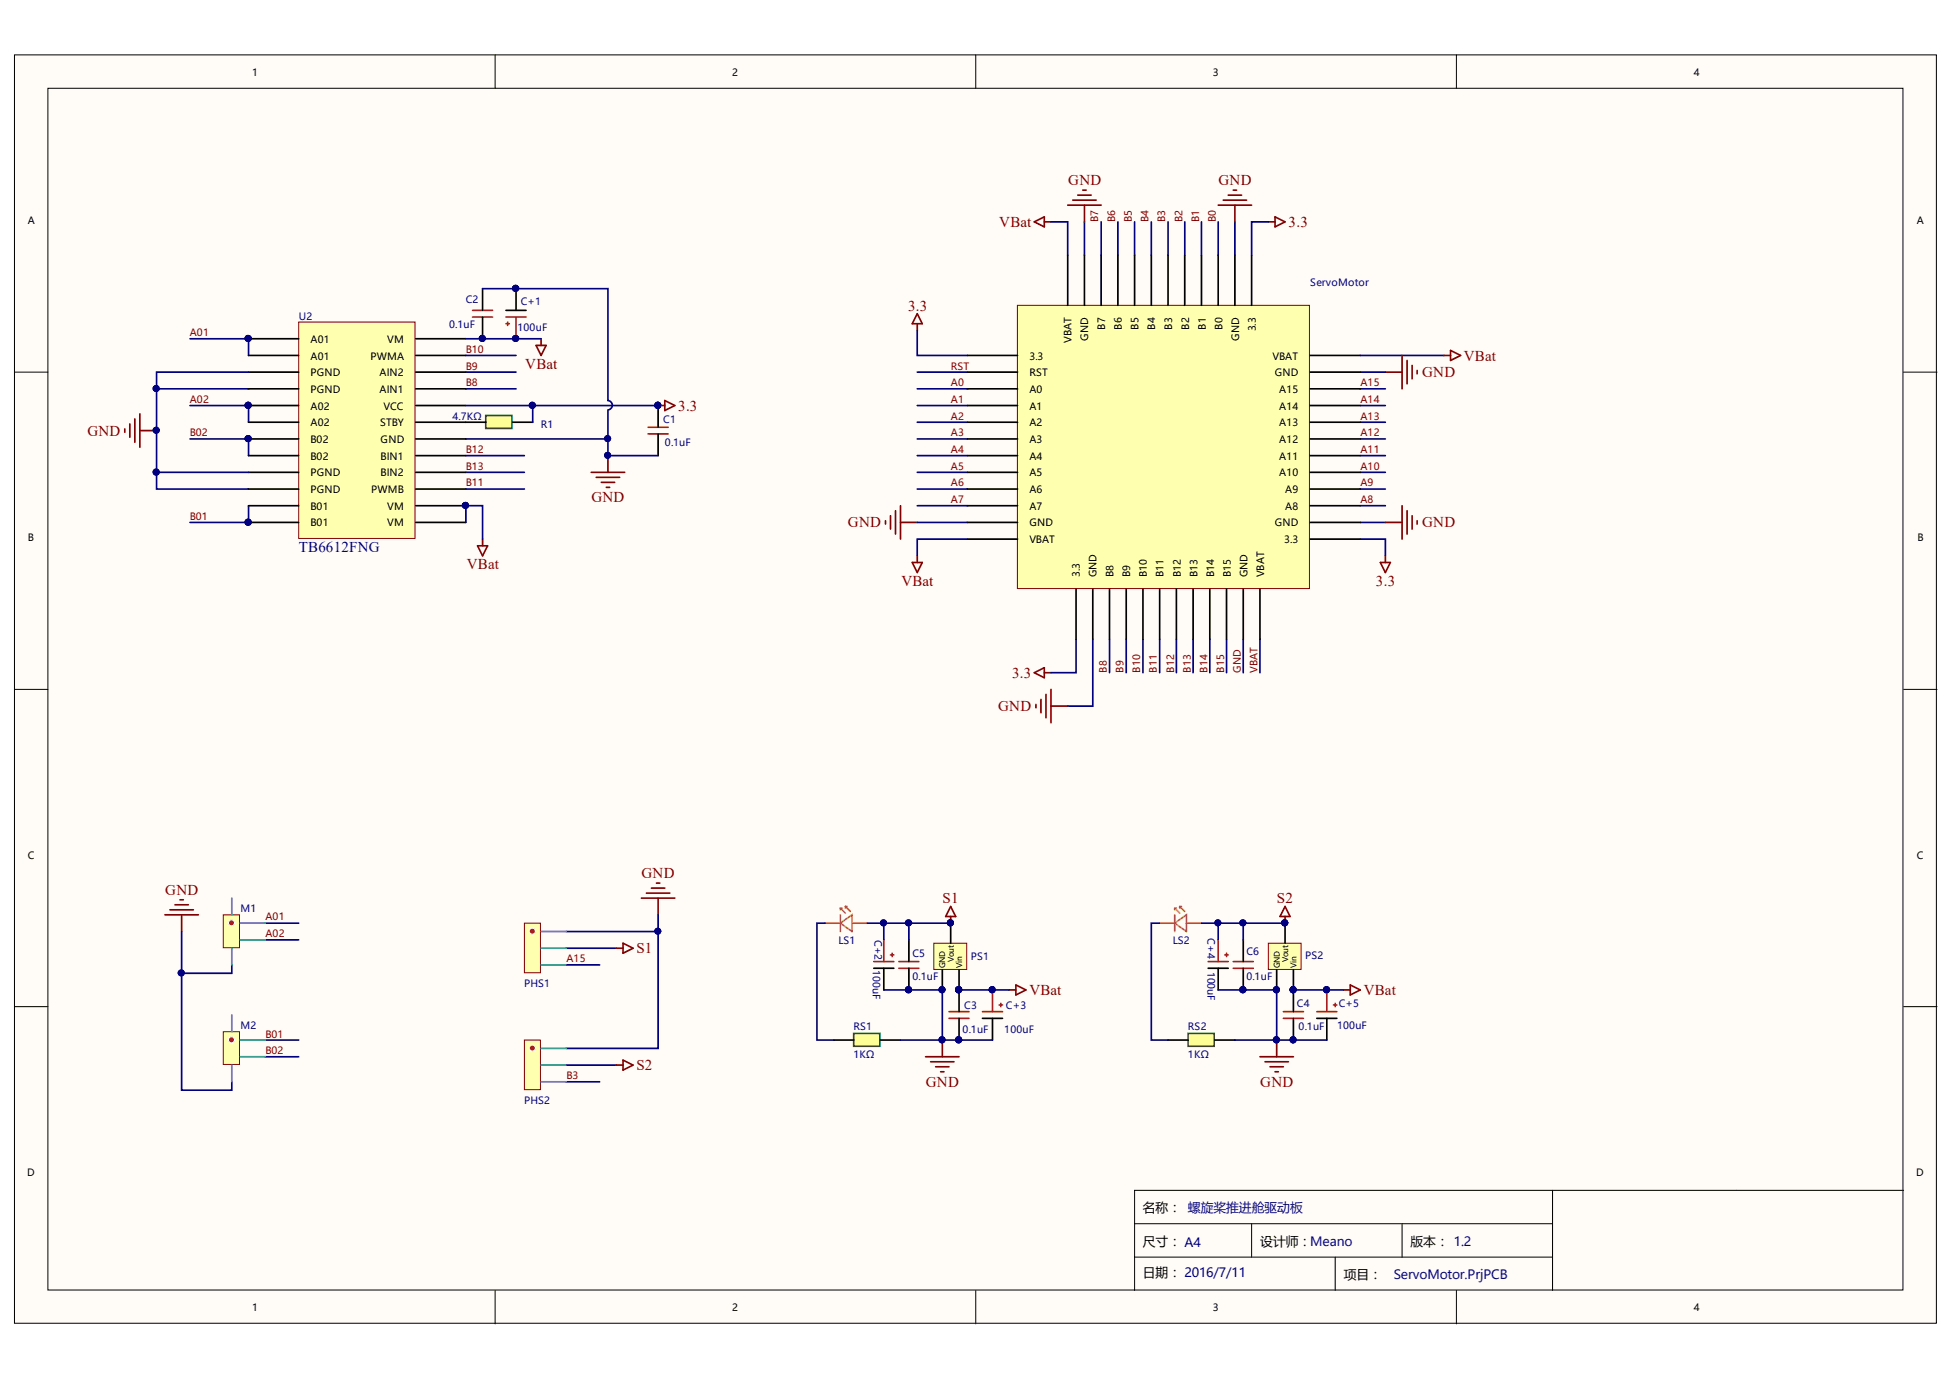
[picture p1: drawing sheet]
<svg xmlns="http://www.w3.org/2000/svg" width="297mm" height="210mm" viewBox="0 0 297 210" stroke-linecap="round" stroke-linejoin="round" font-family="sans-serif">
<defs><g id="words">
<g font-size="2.3" fill="#800000">
<text x="162.3" y="28.1">GND</text>
<text x="185.1" y="28.1">GND</text>
<text x="151.8" y="34.4">VBat</text>
<text x="195.8" y="34.4">3.3</text>
<text x="138" y="47.2">3.3</text>
<text x="79.8" y="56.1">VBat</text>
<text x="216.1" y="57.3">GND</text>
<text x="222.4" y="54.8">VBat</text>
<text x="103.1" y="62.4">3.3</text>
<text x="13.3" y="66.2">GND</text>
<text x="89.9" y="76.3">GND</text>
<text x="128.8" y="80.1">GND</text>
<text x="216.1" y="80.1">GND</text>
<text x="70.9" y="86.4">VBat</text>
<text x="137" y="89">VBat</text>
<text x="209.1" y="89">3.3</text>
<text x="153.8" y="102.9">3.3</text>
<text x="151.7" y="108.1">GND</text>
<text x="25.1" y="135.9">GND</text>
<text x="97.5" y="133.4">GND</text>
<text x="143.2" y="137.2">S1</text>
<text x="194" y="137.2">S2</text>
<text x="96.7" y="144.8">S1</text>
<text x="156.4" y="151.1">VBat</text>
<text x="207.2" y="151.1">VBat</text>
<text x="96.7" y="162.5">S2</text>
<text x="140.7" y="165.1">GND</text>
<text x="191.5" y="165.1">GND</text>
</g>
<text font-size="2.3" fill="#000080" x="45.4" y="83.9">TB6612FNG</text>
<g font-size="1.9">
<text x="173.6" y="184.1">名称： 螺旋桨推进舱驱动板</text>
<text x="173.6" y="189.2">尺寸： A4</text>
<text x="191.5" y="189.2">设计师：Meano</text>
<text x="214.3" y="189.2">版本： 1.2</text>
<text x="173.6" y="194">日期： 2016/7/11</text>
<text x="204.2" y="194.2">项目：</text>
</g>
<text font-size="1.9" fill="#11037f" x="211.8" y="194.2">ServoMotor.PrjPCB</text>
<g font-size="1.5">
<text x="38.3" y="11.5">1</text>
<text x="111.3" y="11.5">2</text>
<text x="184.3" y="11.5">3</text>
<text x="257.3" y="11.5">4</text>
<text x="4.2" y="34">A</text>
<text x="291.2" y="34">A</text>
<text x="47.2" y="52.1">A01</text>
<text x="58.8" y="52.1">VM</text>
<text x="162.8" y="52.1" transform="rotate(-90 162.8 52.1)">VBAT</text>
<text x="165.4" y="51.7" transform="rotate(-90 165.4 51.7)">GND</text>
<text x="167.9" y="50.1" transform="rotate(-90 167.9 50.1)">B7</text>
<text x="170.4" y="50.1" transform="rotate(-90 170.4 50.1)">B6</text>
<text x="173" y="50.1" transform="rotate(-90 173 50.1)">B5</text>
<text x="175.5" y="50.1" transform="rotate(-90 175.5 50.1)">B4</text>
<text x="178.1" y="50.1" transform="rotate(-90 178.1 50.1)">B3</text>
<text x="180.7" y="50.1" transform="rotate(-90 180.7 50.1)">B2</text>
<text x="183.2" y="50.1" transform="rotate(-90 183.2 50.1)">B1</text>
<text x="185.7" y="50.1" transform="rotate(-90 185.7 50.1)">B0</text>
<text x="188.3" y="51.7" transform="rotate(-90 188.3 51.7)">GND</text>
<text x="190.8" y="50.3" transform="rotate(-90 190.8 50.3)">3.3</text>
<text x="47.2" y="54.6">A01</text>
<text x="47.2" y="57.1">PGND</text>
<text x="47.2" y="59.7">PGND</text>
<text x="56.3" y="54.6">PWMA</text>
<text x="57.7" y="59.7">AIN1</text>
<text x="57.7" y="57.1">AIN2</text>
<text x="156.4" y="54.6">3.3</text>
<text x="156.4" y="57.1">RST</text>
<text x="156.4" y="59.7">A0</text>
<text x="193.3" y="54.6">VBAT</text>
<text x="193.7" y="57.1">GND</text>
<text x="194.4" y="59.7">A15</text>
<text x="47.2" y="62.2">A02</text>
<text x="47.2" y="64.7">A02</text>
<text x="57.7" y="64.7">STBY</text>
<text x="58.2" y="62.2">VCC</text>
<text x="156.4" y="62.2">A1</text>
<text x="156.4" y="64.7">A2</text>
<text x="194.4" y="64.7">A13</text>
<text x="194.4" y="62.2">A14</text>
<text x="47.2" y="67.3">B02</text>
<text x="47.2" y="69.8">B02</text>
<text x="57.8" y="69.8">BIN1</text>
<text x="57.8" y="67.3">GND</text>
<text x="156.4" y="67.3">A3</text>
<text x="156.4" y="69.8">A4</text>
<text x="194.4" y="69.8">A11</text>
<text x="194.4" y="67.3">A12</text>
<text x="47.2" y="72.3">PGND</text>
<text x="47.2" y="74.9">PGND</text>
<text x="47.2" y="77.4">B01</text>
<text x="56.4" y="74.9">PWMB</text>
<text x="57.8" y="72.3">BIN2</text>
<text x="58.8" y="77.4">VM</text>
<text x="156.4" y="72.3">A5</text>
<text x="156.4" y="74.9">A6</text>
<text x="156.4" y="77.4">A7</text>
<text x="194.4" y="72.3">A10</text>
<text x="195.3" y="77.4">A8</text>
<text x="195.3" y="74.9">A9</text>
<text x="4.2" y="82.2">B</text>
<text x="47.2" y="79.9">B01</text>
<text x="58.8" y="79.9">VM</text>
<text x="156.4" y="79.9">GND</text>
<text x="156.4" y="82.5">VBAT</text>
<text x="193.7" y="79.9">GND</text>
<text x="195.1" y="82.5">3.3</text>
<text x="291.3" y="82.2">B</text>
<text x="164.1" y="87.7" transform="rotate(-90 164.1 87.7)">3.3</text>
<text x="166.6" y="87.7" transform="rotate(-90 166.6 87.7)">GND</text>
<text x="169.2" y="87.7" transform="rotate(-90 169.2 87.7)">B8</text>
<text x="171.7" y="87.7" transform="rotate(-90 171.7 87.7)">B9</text>
<text x="174.2" y="87.7" transform="rotate(-90 174.2 87.7)">B10</text>
<text x="176.8" y="87.7" transform="rotate(-90 176.8 87.7)">B11</text>
<text x="179.4" y="87.7" transform="rotate(-90 179.4 87.7)">B12</text>
<text x="181.9" y="87.7" transform="rotate(-90 181.9 87.7)">B13</text>
<text x="184.5" y="87.7" transform="rotate(-90 184.5 87.7)">B14</text>
<text x="187" y="87.7" transform="rotate(-90 187 87.7)">B15</text>
<text x="189.5" y="87.7" transform="rotate(-90 189.5 87.7)">GND</text>
<text x="192.1" y="87.7" transform="rotate(-90 192.1 87.7)">VBAT</text>
<text x="4.2" y="130.4">C</text>
<text x="291.2" y="130.4">C</text>
<text x="4.1" y="178.6">D</text>
<text x="291.1" y="178.6">D</text>
<text x="38.3" y="199.1">1</text>
<text x="111.3" y="199.1">2</text>
<text x="184.3" y="199.1">3</text>
<text x="257.3" y="199.1">4</text>
</g>
<g font-size="1.5" fill="#800000">
<text x="166.9" y="33.7" transform="rotate(-90 166.9 33.7)">B7</text>
<text x="169.4" y="33.7" transform="rotate(-90 169.4 33.7)">B6</text>
<text x="172" y="33.7" transform="rotate(-90 172 33.7)">B5</text>
<text x="174.5" y="33.7" transform="rotate(-90 174.5 33.7)">B4</text>
<text x="177" y="33.7" transform="rotate(-90 177 33.7)">B3</text>
<text x="179.6" y="33.7" transform="rotate(-90 179.6 33.7)">B2</text>
<text x="182.2" y="33.7" transform="rotate(-90 182.2 33.7)">B1</text>
<text x="184.7" y="33.7" transform="rotate(-90 184.7 33.7)">B0</text>
<text x="28.8" y="51.1">A01</text>
<text x="70.8" y="53.6">B10</text>
<text x="70.8" y="56.1">B9</text>
<text x="70.8" y="58.7">B8</text>
<text x="144.5" y="56.1">RST</text>
<text x="144.5" y="58.7">A0</text>
<text x="206.7" y="58.7">A15</text>
<text x="28.8" y="61.2">A02</text>
<text x="144.5" y="61.2">A1</text>
<text x="144.5" y="63.7">A2</text>
<text x="206.7" y="63.7">A13</text>
<text x="206.7" y="61.2">A14</text>
<text x="28.8" y="66.3">B02</text>
<text x="70.8" y="68.8">B12</text>
<text x="70.8" y="71.3">B13</text>
<text x="144.5" y="66.3">A3</text>
<text x="144.5" y="68.8">A4</text>
<text x="144.5" y="71.3">A5</text>
<text x="206.7" y="71.3">A10</text>
<text x="206.7" y="68.8">A11</text>
<text x="206.7" y="66.3">A12</text>
<text x="70.8" y="73.9">B11</text>
<text x="144.5" y="73.9">A6</text>
<text x="144.5" y="76.4">A7</text>
<text x="206.7" y="76.4">A8</text>
<text x="206.7" y="73.9">A9</text>
<text x="28.8" y="78.9">B01</text>
<text x="168.1" y="102.1" transform="rotate(-90 168.1 102.1)">B8</text>
<text x="170.7" y="102.1" transform="rotate(-90 170.7 102.1)">B9</text>
<text x="173.2" y="102.1" transform="rotate(-90 173.2 102.1)">B10</text>
<text x="175.8" y="102.1" transform="rotate(-90 175.8 102.1)">B11</text>
<text x="178.4" y="102.1" transform="rotate(-90 178.4 102.1)">B12</text>
<text x="180.9" y="102.1" transform="rotate(-90 180.9 102.1)">B13</text>
<text x="183.4" y="102.1" transform="rotate(-90 183.4 102.1)">B14</text>
<text x="186" y="102.1" transform="rotate(-90 186 102.1)">B15</text>
<text x="188.5" y="102.1" transform="rotate(-90 188.5 102.1)">GND</text>
<text x="191.1" y="102.1" transform="rotate(-90 191.1 102.1)">VBAT</text>
<text x="40.3" y="139.8">A01</text>
<text x="40.3" y="142.3">A02</text>
<text x="86.1" y="146.1">A15</text>
<text x="40.3" y="157.6">B01</text>
<text x="40.3" y="160.1">B02</text>
<text x="86.1" y="163.9">B3</text>
</g>
<g font-size="1.5" fill="#000080">
<text x="70.8" y="46">C2</text>
<text x="79.1" y="46.3">C+1</text>
<text x="199.1" y="43.5">ServoMotor</text>
<text x="45.4" y="48.5">U2</text>
<text x="68.2" y="49.8">0.1uF</text>
<text x="78.6" y="50.3">100uF</text>
<text x="68.7" y="63.7">4.7KΩ</text>
<text x="82.2" y="65">R1</text>
<text x="100.8" y="64.2">C1</text>
<text x="101" y="67.8">0.1uF</text>
<text x="36.5" y="138.5">M1</text>
<text x="127.4" y="143.3">LS1</text>
<text x="132.9" y="142.7" transform="rotate(90 132.9 142.7)">C+2</text>
<text x="178.2" y="143.3">LS2</text>
<text x="183.4" y="142.5" transform="rotate(90 183.4 142.5)">C+4</text>
<text x="79.6" y="149.9">PHS1</text>
<text x="132.6" y="147.3" transform="rotate(90 132.6 147.3)">100uF</text>
<text x="138.6" y="148.9">0.1uF</text>
<text x="138.6" y="145.4">C5</text>
<text x="147.5" y="145.9">PS1</text>
<text x="183.4" y="147.6" transform="rotate(90 183.4 147.6)">100uF</text>
<text x="189.4" y="148.9">0.1uF</text>
<text x="189.4" y="145.1">C6</text>
<text x="198.3" y="145.6">PS2</text>
<text x="146.5" y="153.2">C3</text>
<text x="152.8" y="153.2">C+3</text>
<text x="197.1" y="153">C4</text>
<text x="203.4" y="153">C+5</text>
<text x="36.5" y="156.3">M2</text>
<text x="129.7" y="160.6">1KΩ</text>
<text x="129.7" y="156.5">RS1</text>
<text x="146.3" y="156.8">0.1uF</text>
<text x="152.6" y="156.8">100uF</text>
<text x="180.5" y="160.6">1KΩ</text>
<text x="180.5" y="156.5">RS2</text>
<text x="197.3" y="156.5">0.1uF</text>
<text x="203.1" y="156.3">100uF</text>
<text x="79.6" y="167.7">PHS2</text>
</g>
<g font-size="1.2">
<text x="143.6" y="147.1" transform="rotate(-90 143.6 147.1)">GND</text>
<text x="144.9" y="146.1" transform="rotate(-90 144.9 146.1)">Vout</text>
<text x="146.2" y="147.1" transform="rotate(-90 146.2 147.1)">Vin</text>
<text x="194.4" y="147.1" transform="rotate(-90 194.4 147.1)">GND</text>
<text x="195.7" y="146.1" transform="rotate(-90 195.7 146.1)">Vout</text>
<text x="197" y="147.1" transform="rotate(-90 197 147.1)">Vin</text>
</g>
</g></defs>
<g fill="#fffcf8" stroke="#000" stroke-width=".15">
<path d="M2.2 8.3h292v192.7h-292z"/>
<path d="M7.3 13.4h281.8v182.5h-281.8z"/>
</g>
<g fill="none" stroke="#000" stroke-width=".15">
<path d="M75.2 8.3v5.1M148.3 8.3v5.1M221.3 8.3v5.1M2.2 56.5h5.1M289.2 56.5h5.1M2.2 104.7h5.1M289.2 104.7h5.1M2.2 152.9h5.1M289.2 152.9h5.1M75.2 196v5.1M148.3 196v5.1M172.4 185.9h63.5"/>
<path d="M172.4 190.9h63.5M190.2 185.9v5M202.9 190.9v5.1M213 185.9v5M221.3 196v5.1M235.9 180.8v15.2M289.2 180.8h-116.8v15.2"/>
</g>
<g fill="none" stroke="#000080" stroke-width=".25">
<path d="M70.8 59.1h7.6M70.8 56.5h7.6M70.8 54h7.6M70.8 74.3h8.9M70.8 71.7h8.9M70.8 69.2h8.9M35.2 146.6v1.2h-7.6v17.8h7.6v-1.3M40.3 140.2h5.1M40.3 142.8h5.1M40.3 158h5.1M86 141.5h14v17.7h-14M86 146.6h5.1"/>
<path d="M86 144h7.6M40.3 160.5h5.1M86 164.3h5.1"/>
</g>
<g fill="#000080" stroke="#000080" stroke-width=".15">
<circle cx="99.9" cy="141.4" r=".46"/>
<circle cx="78.3" cy="43.8" r=".46"/>
<circle cx="78.3" cy="51.4" r=".46"/>
<circle cx="73.3" cy="51.4" r=".46"/>
<circle cx="27.5" cy="147.8" r=".46"/>
<circle cx="92.3" cy="69.2" r=".46"/>
</g>
<g fill="none" stroke="#800000" stroke-width=".25">
<path d="M89.8 71.7h5.1M90.6 72.5h3.6M91.4 73.3h2M92.1 74h.5M92.4 69.2v2.5M25.1 138.9h5M25.8 138.2h3.6M26.6 137.4h2M27.3 136.7h.6M27.6 138.9v2.6M97.5 136.4h5M98.2 135.6h3.6"/>
<path d="M99 134.9h2M99.7 134.1h.5M100 136.4v2.5"/>
</g>
<path d="M71.8 48.2h3M71.8 47.1h3M76.9 48.2h3M76.9 49.2h.5M77.1 48.9v.5M78.4 48.2v3.3" fill="none" stroke="#ee0e22" stroke-width=".25"/>
<path d="M73.3 43.8v3.3M73.3 48.2v3.3M76.9 47.1h3M78.4 43.8v3.3" fill="none" stroke="#000" stroke-width=".25"/>
<path d="M73.8 63.1h4v2h-4z" fill="#ffff80" stroke="#00bf00" stroke-width=".25"/>
<path d="M70.8 64.1h3M77.9 64.1h3M100 61.6v3.3M100 65.9v3.3" fill="none" stroke="#000" stroke-width=".25"/>
<g fill="none" stroke="#000080" stroke-width=".25">
<path d="M159.7 33.7h2.5v5.1M164.8 33.7v5.1M167.3 33.7v5.1M169.8 33.7v5.1M172.4 33.7v5.1M174.9 33.7v5.1M177.5 33.7v5.1M180 33.7v5.1M182.5 33.7v5.1M185.1 33.7v5.1M187.6 33.7v5.1M192.7 33.7h-2.5v5.1"/>
<path d="M23.8 59.1h14M28.9 51.5h8.9v2.5M139.4 50.2v3.8h7.6M139.4 59.1h7.6M139.4 56.5h7.6M206.7 59.1h3.8M206.7 54h12.7M206.7 56.5h3.8M23.8 71.7v2.6h14M28.9 61.6h8.9v2.5M28.9 66.7h8.9v2.5M37.8 76.8v2.5h-8.9"/>
<path d="M70.8 66.7h21.6M80.9 61.6v2.5M139.4 79.3h7.6M139.4 76.8h7.6M139.4 74.3h7.6M139.4 71.7h7.6M139.4 69.2h7.6M139.4 66.7h7.6M139.4 64.1h7.6M139.4 61.6h7.6M206.7 79.3h3.8M206.7 76.8h3.8"/>
<path d="M206.7 74.3h3.8M206.7 71.7h3.8M206.7 69.2h3.8M206.7 66.7h3.8M206.7 64.1h3.8M206.7 61.6h3.8M147 81.9h-7.6v2.5M163.5 97.1v5.1h-3.8M166 97.1v10.1h-3.8M168.6 97.1v5.1M171.1 97.1v5.1M173.7 97.1v5.1"/>
<path d="M176.2 97.1v5.1M178.7 97.1v5.1M181.3 97.1v5.1M183.8 97.1v5.1M186.4 97.1v5.1M188.9 97.1v5.1M191.4 97.1v5.1M206.7 81.9h3.8v2.5M100 138.9v2.6M27.6 141.5v6.3"/>
</g>
<g fill="#000080" stroke="#000080" stroke-width=".15">
<circle cx="80.9" cy="61.6" r=".47"/>
<circle cx="23.7" cy="71.7" r=".47"/>
<circle cx="23.7" cy="59" r=".46"/>
<circle cx="23.7" cy="65.3" r=".46"/>
<circle cx="37.7" cy="51.4" r=".46"/>
<circle cx="37.7" cy="61.6" r=".47"/>
<circle cx="37.7" cy="66.6" r=".46"/>
<circle cx="37.7" cy="79.3" r=".47"/>
<circle cx="92.3" cy="66.6" r=".46"/>
<circle cx="99.9" cy="61.6" r=".46"/>
<circle cx="99.9" cy="141.4" r=".46"/>
<circle cx="27.5" cy="147.8" r=".46"/>
</g>
<g fill="none" stroke="#800000" stroke-width=".25">
<path d="M157.1 33.7l1.6-.8v1.6zM158.7 33.7h1M162.2 31.2h5.1M163 30.4h3.5M163.8 29.6h2M164.5 28.9h.5M164.8 31.2v2.5M185.1 31.2h5.1M185.8 30.4h3.6M186.6 29.6h2M187.4 28.9h.5M187.6 31.2v2.5"/>
<path d="M192.7 33.7h1M193.7 32.9l1.5 .8-1.5 .8zM81.5 52.5h1.5l-.8 1.5zM82.2 51.5v1M139.4 47.6l.7 1.6h-1.5zM139.4 49.2v1M210.5 56.5h2.5M213 54v5.1M213.8 54.7v3.6M214.6 55.5v2M215.3 56.3v.5M219.4 54h1"/>
<path d="M220.4 53.2l1.5 .8-1.5 .7zM19 65.1v.6M19.7 64.4v2M20.5 63.6v3.6M21.2 62.9v5M21.2 65.4h2.6M134.5 79.1v.5M135.3 78.3v2.1M136.1 77.6v3.5M136.8 76.8v5.1M136.8 79.3h2.6M210.5 79.3h2.5"/>
<path d="M213 76.8v5.1M213.8 77.6v3.5M214.6 78.3v2.1M215.3 79.1v.5M138.6 85.4h1.5l-.7 1.6zM139.4 84.4v1M209.7 85.4h1.6l-.8 1.6zM210.5 84.4v1M157.1 102.2l1.6-.8v1.5zM157.4 107v.5M158.2 106.2v2.1M158.7 102.2h1"/>
<path d="M158.9 105.5v3.5M159.7 104.7v5.1M159.7 107.2h2.5M93.6 144h1.1M94.7 143.3l1.5 .7-1.5 .8z"/>
</g>
<path d="M98.5 65.9h3M98.5 64.9h3" fill="none" stroke="#ee0e22" stroke-width=".25"/>
<path d="M45.4 48.9h17.7v32.9h-17.7z" fill="#ffffb0" stroke="#800000" stroke-width=".15"/>
<g fill="none" stroke="#000" stroke-width=".25">
<path d="M37.8 51.5h7.6M37.8 54h7.6M37.8 56.5h7.6M37.8 59.1h7.6M63.2 51.5h7.6M63.2 54h7.6M63.2 56.5h7.6M63.2 59.1h7.6M37.8 61.6h7.6M37.8 64.1h7.6M37.8 66.7h7.6M37.8 69.2h7.6"/>
<path d="M37.8 71.7h7.6M37.8 74.3h7.6M37.8 76.8h7.6M37.8 79.3h7.6M63.2 61.6h7.6M63.2 64.1h7.6M63.2 66.7h7.6M63.2 69.2h7.6M63.2 71.7h7.6M63.2 74.3h7.6M63.2 76.8h7.6M63.2 79.3h7.6"/>
</g>
<g fill="#000080" stroke="#000080" stroke-width=".15">
<circle cx="37.7" cy="51.4" r=".46"/>
<circle cx="37.7" cy="61.6" r=".47"/>
<circle cx="37.7" cy="66.6" r=".46"/>
<circle cx="37.7" cy="79.3" r=".47"/>
<circle cx="70.7" cy="76.8" r=".46"/>
</g>
<path d="M154.6 46.4h44.4v43h-44.4z" fill="#ffffb0" stroke="#800000" stroke-width=".15"/>
<g fill="none" stroke="#000" stroke-width=".25">
<path d="M162.2 38.8v7.6M164.8 38.8v7.6M167.3 38.8v7.6M169.8 38.8v7.6M172.4 38.8v7.6M174.9 38.8v7.6M177.5 38.8v7.6M180 38.8v7.6M182.5 38.8v7.6M185.1 38.8v7.6M187.6 38.8v7.6M190.2 38.8v7.6"/>
<path d="M147 54h7.6M147 56.5h7.6M147 59.1h7.6M199.1 54h7.6M199.1 56.5h7.6M199.1 59.1h7.6M147 61.6h7.6M147 64.1h7.6M147 66.7h7.6M147 69.2h7.6M147 71.7h7.6M147 74.3h7.6"/>
<path d="M147 76.8h7.6M147 79.3h7.6M199.1 61.6h7.6M199.1 64.1h7.6M199.1 66.7h7.6M199.1 69.2h7.6M199.1 71.7h7.6M199.1 74.3h7.6M199.1 76.8h7.6M199.1 79.3h7.6M147 81.9h7.6M163.5 89.5v7.6"/>
<path d="M166 89.5v7.6M168.6 89.5v7.6M171.1 89.5v7.6M173.7 89.5v7.6M176.2 89.5v7.6M178.7 89.5v7.6M181.3 89.5v7.6M183.8 89.5v7.6M186.4 89.5v7.6M188.9 89.5v7.6M191.4 89.5v7.6M199.1 81.9h7.6"/>
</g>
<path d="M100 61.6h1M101 60.8l1.5 .8-1.5 .8zM72.6 82.9h1.5l-.8 1.5zM73.3 81.9v1" fill="none" stroke="#800000" stroke-width=".25"/>
<path d="M70.8 79.3v-2.5h2.5v5.1M70.8 61.6h29.2" fill="none" stroke="#000080" stroke-width=".25"/>
<g fill="#000080" stroke="#000080" stroke-width=".15">
<circle cx="70.7" cy="76.8" r=".46"/>
<circle cx="80.9" cy="61.6" r=".47"/>
<circle cx="99.9" cy="61.6" r=".46"/>
</g>
<path d="M141.9 143.3h5v3.9h-5z" fill="#ffffb0" stroke="#800000" stroke-width=".15"/>
<g fill="none" stroke="#000" stroke-width=".25">
<path d="M132.8 147.1h3M134.3 147.1v3.3M143.2 147.3v3.1M144.4 140.2v3.1M145.7 147.3v6.4M145.7 154.7v3.3M149.3 154.7h3M150.8 154.7v3.3M183.6 147.1h3M185.1 147.1v3.3M196.5 150.4v3.3M196.5 154.7v3.3"/>
<path d="M200.1 154.7h3M201.6 154.7v3.3"/>
</g>
<g fill="#000080" stroke="#000080" stroke-width=".15">
<circle cx="144.4" cy="140.2" r=".46"/>
<circle cx="145.7" cy="150.3" r=".47"/>
<circle cx="143.1" cy="150.3" r=".46"/>
<circle cx="150.7" cy="150.3" r=".46"/>
<circle cx="145.7" cy="157.9" r=".47"/>
<circle cx="201.5" cy="150.3" r=".46"/>
<circle cx="195.2" cy="140.2" r=".46"/>
<circle cx="196.5" cy="157.9" r=".46"/>
<circle cx="196.5" cy="150.3" r=".46"/>
</g>
<g fill="none" stroke="#ee0e22" stroke-width=".25">
<path d="M132.8 146h3M134.3 142.8v3.2M135.3 145h.5M135.6 144.8v.5M144.2 153.7h3M144.2 154.7h3M149.3 153.7h3M150.8 150.4v3.3M151.8 152.6h.5M152.1 152.4v.5M183.6 146h3M185.1 142.8v3.2"/>
<path d="M186.1 145h.5M186.4 144.8v.5M195 153.7h3M195 154.7h3M200.1 153.7h3M201.6 150.4v3.3M202.6 152.6h.5M202.9 152.4v.5"/>
</g>
<path d="M144.4 137.7l.8 1.5h-1.5zM144.4 139.2v1M195.2 137.7l.8 1.5h-1.5zM195.2 139.2v1M153.3 150.4h1.1M154.4 149.6l1.5 .8-1.5 .7zM204.1 150.4h1.1M205.2 149.6l1.5 .8-1.5 .7zM93.6 161.8h1.1M94.7 161l1.5 .8-1.5 .7z" fill="none" stroke="#800000" stroke-width=".25"/>
<path d="M86 161.8h7.6" fill="none" stroke="#000080" stroke-width=".25"/>
<path d="M33.9 138.9h2.5v5h-2.5z" fill="#ffffb0" stroke="#800000" stroke-width=".15"/>
<path d="M36.5 140.2h3.8M36.5 142.8h3.8" fill="none" stroke="#009cca" stroke-width=".25"/>
<circle cx="35.2" cy="140.2" r=".46" fill="#ee0e22" stroke="#fff" stroke-width=".15"/>
<path d="M35.2 136.4v2.5M35.2 144v2.6" fill="none" stroke="#009cca" stroke-width=".25"/>
<path d="M33.9 156.7h2.5v5h-2.5z" fill="#ffffb0" stroke="#800000" stroke-width=".15"/>
<path d="M36.5 158h3.8M36.5 160.5h3.8" fill="none" stroke="#009cca" stroke-width=".25"/>
<circle cx="35.2" cy="157.9" r=".46" fill="#ee0e22" stroke="#fff" stroke-width=".15"/>
<path d="M35.2 154.2v2.5M35.2 161.8v2.5" fill="none" stroke="#009cca" stroke-width=".25"/>
<path d="M145.7 150.4h7.6M196.5 150.4h7.6" fill="none" stroke="#000080" stroke-width=".25"/>
<g fill="#000080" stroke="#000080" stroke-width=".15">
<circle cx="145.7" cy="150.3" r=".47"/>
<circle cx="150.7" cy="150.3" r=".46"/>
<circle cx="143.1" cy="157.9" r=".46"/>
<circle cx="193.9" cy="157.9" r=".46"/>
<circle cx="196.5" cy="150.3" r=".46"/>
<circle cx="201.5" cy="150.3" r=".46"/>
</g>
<path d="M143.2 158v2.5M194 158v2.5M140.6 160.5h5.1M141.4 161.3h3.6M142.2 162h2M142.9 162.8h.5M191.4 160.5h5.1M192.2 161.3h3.6M193 162h2M193.7 162.8h.5" fill="none" stroke="#800000" stroke-width=".25"/>
<path d="M192.7 143.3h5v3.9h-5z" fill="#ffffb0" stroke="#800000" stroke-width=".15"/>
<path d="M138.1 142.8v3.2M138.1 147.1v3.3M188.9 142.8v3.2M188.9 147.1v3.3M194 147.3v3.1M195.2 140.2v3.1M196.5 147.3v3.1" fill="none" stroke="#000" stroke-width=".25"/>
<g fill="#000080" stroke="#000080" stroke-width=".15">
<circle cx="195.2" cy="140.2" r=".46"/>
<circle cx="196.5" cy="150.3" r=".46"/>
<circle cx="193.9" cy="150.3" r=".46"/>
<circle cx="138" cy="150.3" r=".47"/>
<circle cx="188.8" cy="150.3" r=".47"/>
<circle cx="138" cy="140.2" r=".46"/>
<circle cx="188.8" cy="140.2" r=".46"/>
</g>
<path d="M136.6 147.1h3M136.6 146h3M187.4 147.1h3M187.4 146h3" fill="none" stroke="#ee0e22" stroke-width=".25"/>
<path d="M138.1 140.2v2.6M188.9 140.2v2.6" fill="none" stroke="#000080" stroke-width=".25"/>
<path d="M79.7 140.2h2.4v7.5h-2.4z" fill="#ffffb0" stroke="#800000" stroke-width=".15"/>
<path d="M82.2 141.5h3.8M82.2 144h3.8M82.2 146.6h3.8" fill="none" stroke="#009cca" stroke-width=".25"/>
<circle cx="80.9" cy="141.4" r=".46" fill="#ee0e22" stroke="#fff" stroke-width=".15"/>
<path d="M79.7 158h2.4v7.5h-2.4z" fill="#ffffb0" stroke="#800000" stroke-width=".15"/>
<path d="M82.2 159.2h3.8M82.2 161.8h3.8M82.2 164.3h3.8" fill="none" stroke="#009cca" stroke-width=".25"/>
<circle cx="80.9" cy="159.2" r=".46" fill="#ee0e22" stroke="#fff" stroke-width=".15"/>
<path d="M178.5 137.9v.3M178.5 138.9v2.6M178.5 137.9l.7 .8M178.5 137.9h.2M179.2 137.7l.8 .7M179.2 137.7v.2M179.2 137.7h.3M176.2 140.2h2.3M178.5 140.2l1.8-1.3v2.6zM180.3 140.2h2.2" fill="none" stroke="#fd8300" stroke-width=".25"/>
<path d="M180.5 157h4v1.9h-4z" fill="#ffff80" stroke="#00bf00" stroke-width=".25"/>
<path d="M177.5 158h3M184.6 158h3" fill="none" stroke="#000" stroke-width=".25"/>
<path d="M176.2 140.2h-1.3v17.8h2.6M182.5 140.2h2.6M185.1 150.4h8.9v7.6h7.6M187.6 158h6.4M195.2 140.2h-10.1v2.6" fill="none" stroke="#000080" stroke-width=".25"/>
<g fill="#000080" stroke="#000080" stroke-width=".15">
<circle cx="185" cy="140.2" r=".46"/>
<circle cx="193.9" cy="157.9" r=".46"/>
<circle cx="188.8" cy="140.2" r=".46"/>
<circle cx="195.2" cy="140.2" r=".46"/>
<circle cx="188.8" cy="150.3" r=".47"/>
<circle cx="193.9" cy="150.3" r=".46"/>
<circle cx="196.5" cy="157.9" r=".46"/>
</g>
<path d="M129.7 157h4v1.9h-4z" fill="#ffff80" stroke="#00bf00" stroke-width=".25"/>
<path d="M126.7 158h3M133.8 158h3" fill="none" stroke="#000" stroke-width=".25"/>
<path d="M127.7 137.9v.3M127.7 138.9v2.6M127.7 137.9l.7 .8M127.7 137.9h.2M128.4 137.7l.8 .7M128.4 137.7v.2M128.4 137.7h.3M125.4 140.2h2.3M127.7 140.2l1.8-1.3v2.6zM129.5 140.2h2.2" fill="none" stroke="#fd8300" stroke-width=".25"/>
<path d="M37.8 56.5h-14v15.2h14M70.8 51.5h11.4M73.3 43.8h19.1v17a.71 .71 0 0 1 .6 .7 .71 .71 0 0 1-.6 .8M92.4 62.4v6.8h7.6M125.4 140.2h-1.3v17.8h2.6M131.7 140.2h2.6M134.3 150.4h8.9v7.6h7.6M136.8 158h6.4M144.4 140.2h-10.1v2.6" fill="none" stroke="#000080" stroke-width=".25"/>
<g fill="#000080" stroke="#000080" stroke-width=".15">
<circle cx="138" cy="150.3" r=".47"/>
<circle cx="143.1" cy="150.3" r=".46"/>
<circle cx="143.1" cy="157.9" r=".46"/>
<circle cx="145.7" cy="157.9" r=".47"/>
<circle cx="134.2" cy="140.2" r=".46"/>
<circle cx="138" cy="140.2" r=".46"/>
<circle cx="144.4" cy="140.2" r=".46"/>
<circle cx="78.3" cy="43.8" r=".46"/>
<circle cx="92.3" cy="66.6" r=".46"/>
<circle cx="92.3" cy="69.2" r=".46"/>
<circle cx="73.3" cy="51.4" r=".46"/>
<circle cx="78.3" cy="51.4" r=".46"/>
<circle cx="23.7" cy="59" r=".46"/>
<circle cx="23.7" cy="65.3" r=".46"/>
<circle cx="23.7" cy="71.7" r=".47"/>
</g>
<use href="#words"/>
</svg>
